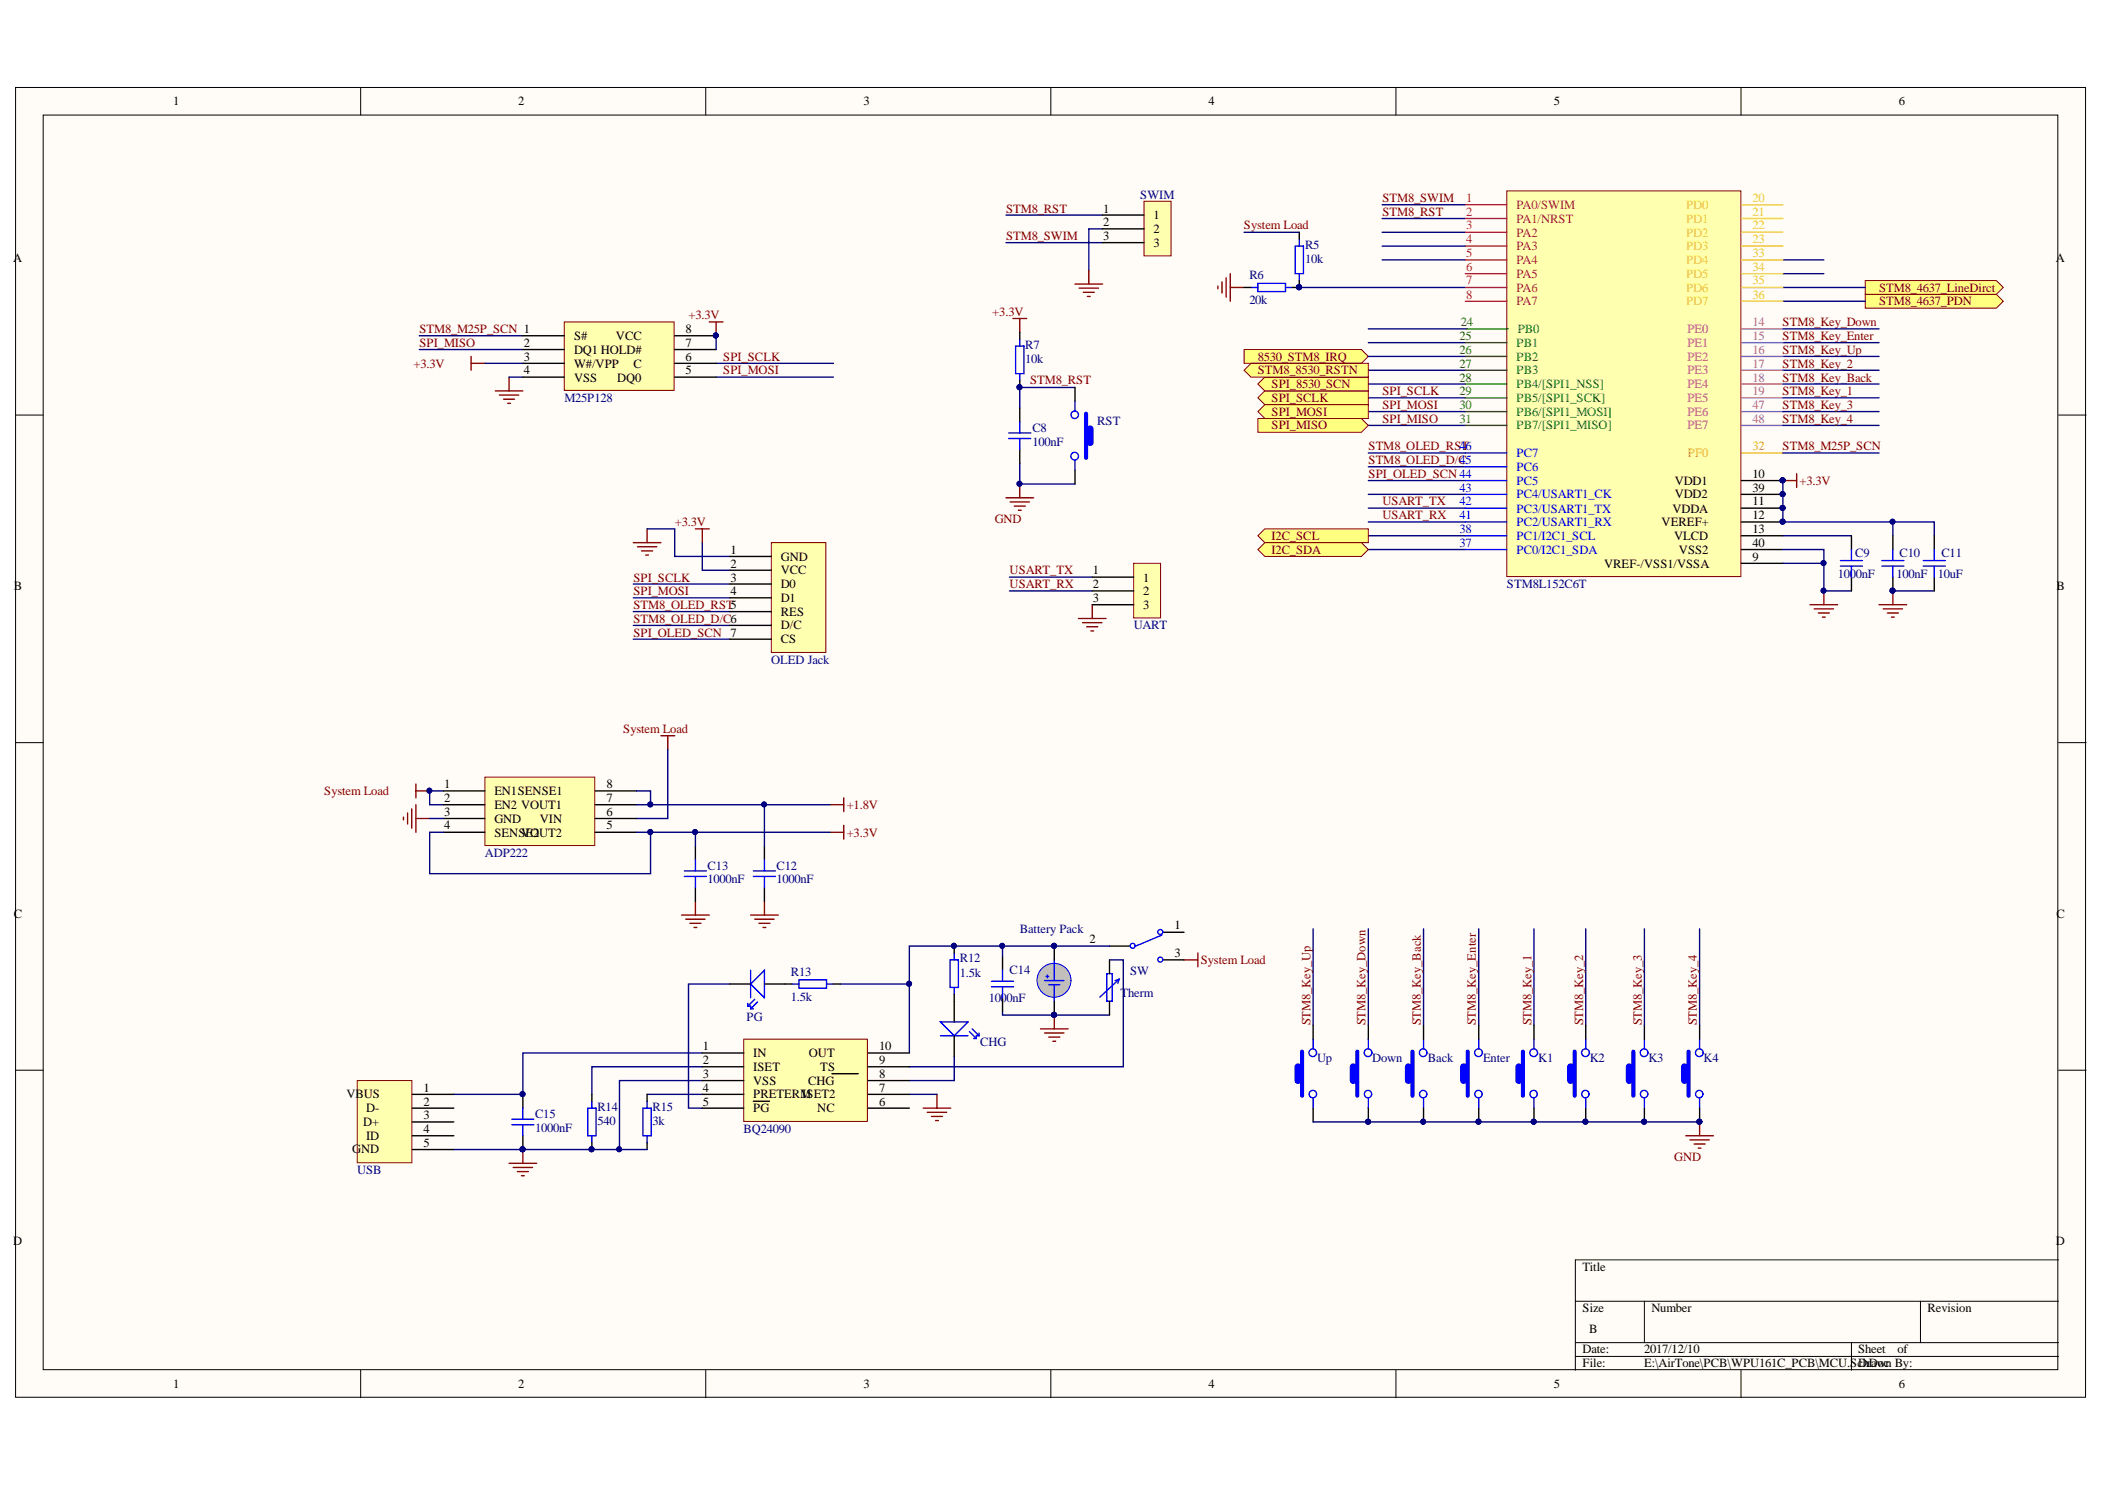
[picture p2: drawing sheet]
<svg xmlns="http://www.w3.org/2000/svg" width="297mm" height="210mm" viewBox="0 0 297 210" stroke-linecap="round" stroke-linejoin="round" font-family="sans-serif">
<defs><g id="words">
<g font-size="1.8">
<text x="24.4" y="14.9">1</text>
<text x="73.1" y="14.9">2</text>
<text x="121.8" y="14.9">3</text>
<text x="170.5" y="14.9">4</text>
<text x="219.2" y="14.9">5</text>
<text x="268" y="14.9">6</text>
<text x="155.7" y="30">1</text>
<text x="155.7" y="31.9">2</text>
<text x="155.7" y="33.9">3</text>
<text x="162.8" y="30.9">1</text>
<text x="162.8" y="32.9">2</text>
<text x="162.8" y="34.8">3</text>
<text x="1.9" y="37">A</text>
<text x="290.1" y="37">A</text>
<text x="81" y="48">S#</text>
<text x="86.9" y="48">VCC</text>
<text x="96.7" y="47">8</text>
<text x="73.9" y="48.9">2</text>
<text x="73.9" y="50.9">3</text>
<text x="73.9" y="52.8">4</text>
<text x="81" y="49.9">DQ1 HOLD#</text>
<text x="81" y="51.9">W#/VPP</text>
<text x="81" y="53.8">VSS</text>
<text x="87.1" y="53.8">DQ0</text>
<text x="89.4" y="51.9">C</text>
<text x="96.7" y="52.8">5</text>
<text x="96.7" y="50.9">6</text>
<text x="96.7" y="48.9">7</text>
<text x="236.3" y="68.3">VDD1</text>
<text x="236.3" y="70.3">VDD2</text>
<text x="247.3" y="67.4">10</text>
<text x="247.3" y="71.3">11</text>
<text x="247.3" y="69.4">39</text>
<text x="234.5" y="74.3">VEREF+</text>
<text x="236" y="72.3">VDDA</text>
<text x="236.2" y="76.2">VLCD</text>
<text x="247.3" y="73.2">12</text>
<text x="247.3" y="75.2">13</text>
<text x="247.3" y="77.1">40</text>
<text x="1.9" y="83.2">B</text>
<text x="103.1" y="78.1">1</text>
<text x="103.1" y="80.1">2</text>
<text x="103.1" y="82">3</text>
<text x="103.1" y="84">4</text>
<text x="110.2" y="79.1">GND</text>
<text x="110.2" y="81">VCC</text>
<text x="110.2" y="83">D0</text>
<text x="154.2" y="81">1</text>
<text x="154.2" y="83">2</text>
<text x="161.3" y="82">1</text>
<text x="161.3" y="84">2</text>
<text x="226.4" y="80.1">VREF-/VSS1/VSSA</text>
<text x="236.9" y="78.1">VSS2</text>
<text x="247.3" y="79.1">9</text>
<text x="290.2" y="83.2">B</text>
<text x="110.2" y="84.9">D1</text>
<text x="110.2" y="86.8">RES</text>
<text x="110.2" y="88.8">D/C</text>
<text x="154.2" y="84.9">3</text>
<text x="161.3" y="85.9">3</text>
<text x="110.2" y="90.7">CS</text>
<text x="62.7" y="111.2">1</text>
<text x="62.7" y="113.1">2</text>
<text x="69.8" y="112.2">EN1SENSE1</text>
<text x="85.6" y="113.1">7</text>
<text x="85.6" y="111.2">8</text>
<text x="62.7" y="115.1">3</text>
<text x="62.7" y="117">4</text>
<text x="69.8" y="114.1">EN2 VOUT1</text>
<text x="69.8" y="116.1">GND</text>
<text x="69.8" y="118">SENSVOUT2</text>
<text x="74.2" y="118">E2</text>
<text x="76.2" y="116.1">VIN</text>
<text x="85.6" y="117">5</text>
<text x="85.6" y="115.1">6</text>
<text x="1.9" y="129.4">C</text>
<text x="165.7" y="131.1">1</text>
<text x="290.2" y="129.4">C</text>
<text x="153.7" y="133.1">2</text>
<text x="165.7" y="135">3</text>
<text x="99.2" y="148.2">1</text>
<text x="106.3" y="149.1">IN</text>
<text x="114.1" y="149.1">OUT</text>
<text x="124" y="148.2">10</text>
<text x="48.9" y="154.9">VBUS</text>
<text x="59.8" y="154">1</text>
<text x="59.8" y="156">2</text>
<text x="99.2" y="150.1">2</text>
<text x="99.2" y="152.1">3</text>
<text x="99.2" y="154">4</text>
<text x="99.2" y="156">5</text>
<text x="106.3" y="151.1">ISET</text>
<text x="106.3" y="153">VSS</text>
<text x="106.3" y="154.9">PRETERM</text>
<text x="113.2" y="154.9">ISET2</text>
<text x="114.1" y="153">CHG</text>
<text x="115.8" y="151.1">TS</text>
<text x="124" y="156">6</text>
<text x="124" y="154">7</text>
<text x="124" y="152.1">8</text>
<text x="124" y="150.1">9</text>
<text x="51.2" y="158.8">D+</text>
<text x="51.7" y="156.9">D-</text>
<text x="51.7" y="160.8">ID</text>
<text x="59.8" y="157.9">3</text>
<text x="59.8" y="159.8">4</text>
<text x="59.8" y="161.8">5</text>
<text x="106.3" y="156.9">PG</text>
<text x="115.3" y="156.9">NC</text>
<text x="49.7" y="162.7">GND</text>
<text x="1.9" y="175.6">D</text>
<text x="223.3" y="179.3">Title</text>
<text x="290.1" y="175.6">D</text>
<text x="223.3" y="185.1">Size</text>
<text x="233" y="185.1">Number</text>
<text x="272" y="185.1">Revision</text>
<text x="223.3" y="190.9">Date:</text>
<text x="224.2" y="188.1">B</text>
<text x="232" y="190.9">2017/12/10</text>
<text x="262.2" y="190.9">Sheet</text>
<text x="267.8" y="190.9">of</text>
<text x="24.4" y="195.8">1</text>
<text x="73.1" y="195.8">2</text>
<text x="121.8" y="195.8">3</text>
<text x="170.5" y="195.8">4</text>
<text x="219.2" y="195.8">5</text>
<text x="223.3" y="192.9">File:</text>
<text x="232" y="192.9">E:\AirTone\PCB\WPU161C_PCB\MCU.ScDrawn By:</text>
<text x="262.9" y="192.9">hDoc</text>
<text x="268" y="195.8">6</text>
</g>
<g font-size="1.8" fill="#800000">
<text x="142" y="30">STM8_RST</text>
<text x="195.1" y="28.5">STM8_SWIM</text>
<text x="142" y="33.9">STM8_SWIM</text>
<text x="175.5" y="32.4">System Load</text>
<text x="195.1" y="30.4">STM8_RST</text>
<text x="265.2" y="41.1">STM8_4637_LineDirct</text>
<text x="59.2" y="47">STM8_M25P_SCN 1</text>
<text x="97.2" y="45">+3.3V</text>
<text x="140" y="44.5">+3.3V</text>
<text x="251.5" y="46">STM8_Key_Down</text>
<text x="251.5" y="48">STM8_Key_Enter</text>
<text x="265.2" y="43.1">STM8_4637_PDN</text>
<text x="58.3" y="51.9">+3.3V</text>
<text x="59.2" y="48.9">SPI_MISO</text>
<text x="102.1" y="50.9">SPI_SCLK</text>
<text x="102.1" y="52.8">SPI_MOSI</text>
<text x="177.5" y="50.9">8530_STM8_IRQ</text>
<text x="177.5" y="52.8">STM8_8530_RSTN</text>
<text x="251.5" y="49.9">STM8_Key_Up</text>
<text x="251.5" y="53.8">STM8_Key_Back</text>
<text x="251.5" y="51.9">STM8_Key_2</text>
<text x="145.3" y="54.2">STM8_RST</text>
<text x="179.4" y="56.7">SPI_SCLK</text>
<text x="179.4" y="58.6">SPI_MOSI</text>
<text x="179.4" y="54.7">SPI_8530_SCN</text>
<text x="195.1" y="59.6">SPI_MISO</text>
<text x="195.1" y="57.7">SPI_MOSI</text>
<text x="195.1" y="55.8">SPI_SCLK</text>
<text x="251.5" y="55.8">STM8_Key_1</text>
<text x="251.5" y="57.7">STM8_Key_3</text>
<text x="251.5" y="59.6">STM8_Key_4</text>
<text x="179.4" y="60.6">SPI_MISO</text>
<text x="193.1" y="63.5">STM8_OLED_RS4T6</text>
<text x="193.1" y="65.5">STM8_OLED_D/C</text>
<text x="251.5" y="63.5">STM8_M25P_SCN</text>
<text x="193.1" y="67.4">SPI_OLED_SCN 44</text>
<text x="195.1" y="71.3">USART_TX</text>
<text x="253.9" y="68.3">+3.3V</text>
<text x="95.2" y="74.3">+3.3V</text>
<text x="140.4" y="73.8">GND</text>
<text x="179.4" y="76.2">I2C_SCL</text>
<text x="195.1" y="73.2">USART_RX</text>
<text x="89.4" y="82">SPI_SCLK</text>
<text x="89.4" y="84">SPI_MOSI</text>
<text x="142.5" y="81">USART_TX</text>
<text x="142.5" y="83">USART_RX</text>
<text x="179.4" y="78.1">I2C_SDA</text>
<text x="89.4" y="89.8">SPI_OLED_SCN 7</text>
<text x="89.4" y="87.9">STM8_OLED_D/C6</text>
<text x="89.4" y="85.9">STM8_OLED_RST5</text>
<text x="87.9" y="103.4">System Load</text>
<text x="45.7" y="112.2">System Load</text>
<text x="119.5" y="114.1">+1.8V</text>
<text x="119.5" y="118">+3.3V</text>
<text x="169.4" y="136">System Load</text>
<text x="184.9" y="144.6" transform="rotate(-90 184.9 144.6)">STM8_Key_Up</text>
<text x="192.7" y="144.6" transform="rotate(-90 192.7 144.6)">STM8_Key_Down</text>
<text x="200.5" y="144.6" transform="rotate(-90 200.5 144.6)">STM8_Key_Back</text>
<text x="208.3" y="144.6" transform="rotate(-90 208.3 144.6)">STM8_Key_Enter</text>
<text x="216.1" y="144.6" transform="rotate(-90 216.1 144.6)">STM8_Key_1</text>
<text x="223.4" y="144.6" transform="rotate(-90 223.4 144.6)">STM8_Key_2</text>
<text x="231.7" y="144.6" transform="rotate(-90 231.7 144.6)">STM8_Key_3</text>
<text x="239.5" y="144.6" transform="rotate(-90 239.5 144.6)">STM8_Key_4</text>
<text x="236.2" y="163.7">GND</text>
</g>
<g font-size="1.8" fill="#000080">
<text x="160.9" y="28">SWIM</text>
<text x="184.2" y="35.1">R5</text>
<text x="176.3" y="39.4">R6</text>
<text x="184.2" y="37.1">10k</text>
<text x="176.3" y="42.9">20k</text>
<text x="144.7" y="51.2">10k</text>
<text x="144.7" y="49.3">R7</text>
<text x="79.6" y="56.7">M25P128</text>
<text x="154.8" y="59.9">RST</text>
<text x="145.7" y="62.9">100nF</text>
<text x="145.7" y="60.9">C8</text>
<text x="212.7" y="83">STM8L152C6T</text>
<text x="259.3" y="81.5">1000nF</text>
<text x="261.8" y="78.6">C9</text>
<text x="267.6" y="81.5">100nF</text>
<text x="268" y="78.6">C10</text>
<text x="273.4" y="81.5">10uF</text>
<text x="274" y="78.6">C11</text>
<text x="160" y="88.8">UART</text>
<text x="108.8" y="93.7">OLED Jack</text>
<text x="68.4" y="120.9">ADP222</text>
<text x="99.9" y="124.6">1000nF</text>
<text x="99.9" y="122.7">C13</text>
<text x="109.6" y="124.6">1000nF</text>
<text x="109.6" y="122.7">C12</text>
<text x="143.9" y="131.6">Battery Pack</text>
<text x="111.6" y="137.6">R13</text>
<text x="135.5" y="137.8">1.5k</text>
<text x="135.5" y="135.8">R12</text>
<text x="142.5" y="137.5">C14</text>
<text x="159.5" y="137.5">SW</text>
<text x="111.6" y="141.2">1.5k</text>
<text x="139.5" y="141.3">1000nF</text>
<text x="158.1" y="140.7">Therm</text>
<text x="105.4" y="144">PG</text>
<text x="138.3" y="147.5">CHG</text>
<text x="185.8" y="149.9">Up</text>
<text x="193.6" y="149.9">Down</text>
<text x="201.5" y="149.9">Back</text>
<text x="209.3" y="149.9">Enter</text>
<text x="217" y="149.9">K1</text>
<text x="224.3" y="149.9">K2</text>
<text x="232.6" y="149.9">K3</text>
<text x="240.4" y="149.9">K4</text>
<text x="75.5" y="159.7">1000nF</text>
<text x="75.5" y="157.7">C15</text>
<text x="84.3" y="158.7">540</text>
<text x="84.3" y="156.7">R14</text>
<text x="92.1" y="158.7">3k</text>
<text x="92.1" y="156.7">R15</text>
<text x="104.9" y="159.8">BQ24090</text>
<text x="50.4" y="165.7">USB</text>
</g>
<g font-size="1.8" fill="#ee0e22">
<text x="206.9" y="28.5">1</text>
<text x="214" y="29.5">PA0/SWIM</text>
<text x="206.9" y="30.4">2</text>
<text x="206.9" y="32.4">3</text>
<text x="206.9" y="34.3">4</text>
<text x="214" y="31.4">PA1/NRST</text>
<text x="214" y="33.4">PA2</text>
<text x="214" y="35.3">PA3</text>
<text x="206.9" y="36.2">5</text>
<text x="206.9" y="38.2">6</text>
<text x="206.9" y="40.1">7</text>
<text x="214" y="37.3">PA4</text>
<text x="214" y="39.2">PA5</text>
<text x="214" y="41.1">PA6</text>
<text x="206.9" y="42.2">8</text>
<text x="214" y="43.1">PA7</text>
</g>
<g font-size="1.8" fill="#fc0">
<text x="237.9" y="29.5">PD0</text>
<text x="247.3" y="28.5">20</text>
<text x="237.9" y="31.4">PD1</text>
<text x="237.9" y="33.4">PD2</text>
<text x="237.9" y="35.3">PD3</text>
<text x="247.3" y="30.4">21</text>
<text x="247.3" y="32.4">22</text>
<text x="247.3" y="34.3">23</text>
<text x="237.9" y="37.3">PD4</text>
<text x="237.9" y="39.2">PD5</text>
<text x="237.9" y="41.1">PD6</text>
<text x="247.3" y="36.2">33</text>
<text x="247.3" y="38.2">34</text>
<text x="247.3" y="40.1">35</text>
<text x="237.9" y="43.1">PD7</text>
<text x="247.3" y="42.2">36</text>
</g>
<g font-size="1.8" fill="#008000">
<text x="206" y="48">25</text>
<text x="206.1" y="46">24</text>
<text x="214.2" y="47">PB0</text>
<text x="206" y="49.9">26</text>
<text x="206" y="51.9">27</text>
<text x="206" y="53.8">28</text>
<text x="214" y="48.9">PB1</text>
<text x="214" y="50.9">PB2</text>
<text x="214" y="52.8">PB3</text>
<text x="206" y="55.8">29</text>
<text x="206" y="57.7">30</text>
<text x="206" y="59.6">31</text>
<text x="214" y="54.7">PB4/[SPI1_NSS]</text>
<text x="214" y="56.7">PB5/[SPI1_SCK]</text>
<text x="214" y="58.6">PB6/[SPI1_MOSI]</text>
<text x="214" y="60.6">PB7/[SPI1_MISO]</text>
</g>
<g font-size="1.8" fill="#c0c">
<text x="238.1" y="47">PE0</text>
<text x="247.3" y="46">14</text>
<text x="247.3" y="48">15</text>
<text x="238.1" y="48.9">PE1</text>
<text x="238.1" y="50.9">PE2</text>
<text x="238.1" y="52.8">PE3</text>
<text x="247.3" y="49.9">16</text>
<text x="247.3" y="51.9">17</text>
<text x="247.3" y="53.8">18</text>
<text x="238.1" y="54.7">PE4</text>
<text x="238.1" y="56.7">PE5</text>
<text x="238.1" y="58.6">PE6</text>
<text x="247.3" y="55.8">19</text>
<text x="247.3" y="57.7">47</text>
<text x="247.3" y="59.6">48</text>
<text x="238.1" y="60.6">PE7</text>
</g>
<g font-size="1.8" fill="#00f">
<text x="206" y="65.5">45</text>
<text x="214" y="64.5">PC7</text>
<text x="206" y="71.3">42</text>
<text x="206" y="69.4">43</text>
<text x="214" y="70.3">PC4/USART1_CK</text>
<text x="214" y="68.3">PC5</text>
<text x="214" y="66.4">PC6</text>
<text x="206" y="77.1">37</text>
<text x="206" y="75.2">38</text>
<text x="206" y="73.2">41</text>
<text x="214" y="76.2">PC1/I2C1_SCL</text>
<text x="214" y="74.3">PC2/USART1_RX</text>
<text x="214" y="72.3">PC3/USART1_TX</text>
<text x="214" y="78.1">PC0/I2C1_SDA</text>
</g>
<g font-size="1.8" fill="#fd8300">
<text x="238.2" y="64.5">PF0</text>
<text x="247.3" y="63.5">32</text>
</g>
</g></defs>
<g fill="#fffcf8" stroke="#000" stroke-width=".14">
<path d="M2.2 12.3h292.1v184.8h-292.1z"/>
<path d="M6.1 16.2h284.3v177h-284.3z"/>
</g>
<g fill="none" stroke="#000" stroke-width=".14">
<path d="M50.9 12.3v3.9M99.6 12.3v3.9M148.3 12.3v3.9M197 12.3v3.9M245.7 12.3v3.9M2.2 58.5h3.9M290.5 58.5h3.9M2.2 104.8h3.9M290.5 104.8h3.9M2.2 151h3.9M290.5 151h3.9M290.5 177.7h-68.2v15.6"/>
<path d="M50.9 193.3v3.9M99.6 193.3v3.9M148.3 193.3v3.9M197 193.3v3.9M222.3 183.6h68.2M222.3 189.4h68.2M222.3 191.3h68.2M232 183.6v5.8M245.7 193.3v3.9M261.3 189.4v3.9M271 183.6v5.8"/>
</g>
<g fill="none" stroke="#800000" stroke-width=".19">
<path d="M251.6 67.8h1.9M253.5 66.8v2M255.4 85.3h3.9M256 85.9h2.7M256.6 86.5h1.5M257.2 87.1h.4M257.4 83.4v1.9M56.9 115.3v.4M57.5 114.7v1.5M58.1 114.1v2.7M58.7 110.6v1.9M58.7 113.5v3.9"/>
<path d="M58.7 111.6h1.9M58.7 115.5h1.9M93.3 103.8h1.9M94.2 103.8v1.9M117.1 113.5h2M117.1 117.4h2M119.1 112.5v2M119.1 116.4v2M96.2 129.1h3.9M96.8 129.7h2.7M97.3 130.2h1.6M97.9 130.8h.4"/>
<path d="M98.1 127.1v2M105.9 129.1h3.9M106.5 129.7h2.7M107.1 130.2h1.5M107.7 130.8h.4M107.9 127.1v2M167.1 135.4h1.9M169 134.4v2M130.3 156.3h3.9M130.9 156.9h2.7M131.4 157.5h1.6M132 158.1h.4"/>
<path d="M132.2 154.4v1.9M146.8 145.1h3.9M147.4 145.7h2.7M148 146.3h1.6M148.6 146.9h.4M148.8 143.2v1.9M71.8 164.1h3.9M72.4 164.7h2.7M73 165.3h1.6M73.6 165.9h.4M73.8 162.2v1.9"/>
</g>
<g fill="#000080" stroke="#000080" stroke-width=".14">
<circle cx="73.7" cy="162.1" r=".35"/>
<circle cx="87.4" cy="162.1" r=".35"/>
<circle cx="128.3" cy="138.8" r=".35"/>
<circle cx="148.7" cy="143.1" r=".35"/>
<circle cx="60.6" cy="111.5" r=".35"/>
<circle cx="257.3" cy="83.3" r=".35"/>
<circle cx="251.5" cy="67.8" r=".35"/>
<circle cx="267" cy="73.6" r=".35"/>
</g>
<path d="M193.1 56.1h13.7M193.1 58.1h13.7M193.1 60h13.7M267.1 73.6h5.8v2M62.6 111.6h-2v1.9h2M103 138.8h-5.8v17.5h1.9M118.6 138.8h9.7v9.7M91.3 154.4h7.8M99.1 150.5h-15.6v3.9M99.1 152.4h-11.7v9.8M128.3 154.4h3.9M141.5 142.7v.5h15.1" fill="none" stroke="#000080" stroke-width=".19"/>
<g fill="#ffff80" stroke="#800000" stroke-width=".14">
<path d="M177.5 56.1l1-1h14.6v2h-14.6z" fill-rule="evenodd"/>
<path d="M177.5 58.1l1-1h14.6v1.9h-14.6z" fill-rule="evenodd"/>
<path d="M177.5 59h14.6l1 1-1 1h-14.6z" fill-rule="evenodd"/>
</g>
<path d="M193.1 54.2h13.7M193.1 52.2h13.7" fill="none" stroke="#000080" stroke-width=".19"/>
<path d="M177.5 54.2l1-1h14.6v1.9h-14.6z" fill-rule="evenodd" fill="#ffff80" stroke="#800000" stroke-width=".14"/>
<path d="M89.4 76.5h3.9M89.9 77.1h2.8M90.5 77.7h1.6M91.1 78.3h.4M91.3 74.6v1.9M98.1 74.6h2M99.1 74.6v1.9" fill="none" stroke="#800000" stroke-width=".19"/>
<path d="M91.3 74.6h3.9v3.9h7.8M99.1 76.5v3.9h3.9M193.1 63.9h13.7M193.1 65.8h13.7M193.1 67.8h13.7M89.4 82.4h13.6M89.4 84.3h13.6M89.4 86.3h13.6M89.4 88.2h13.6M89.4 90.2h13.6" fill="none" stroke="#000080" stroke-width=".19"/>
<g fill="#ffff80" stroke="#800000" stroke-width=".14">
<path d="M175.6 49.3h16.5l1 1-1 1h-16.5z" fill-rule="evenodd"/>
<path d="M175.6 52.2l.9-.9h16.6v1.9h-16.6z" fill-rule="evenodd"/>
</g>
<path d="M193.1 48.3h13.7M193.1 50.3h13.7M193.1 75.6h13.7M193.1 77.5h13.7" fill="none" stroke="#000080" stroke-width=".19"/>
<g fill="#ffff80" stroke="#800000" stroke-width=".14">
<path d="M177.5 75.6l1-1h14.6v1.9h-14.6z" fill-rule="evenodd"/>
<path d="M177.5 77.5l1-1h13.6l1 1-1 1h-13.6z" fill-rule="evenodd"/>
<path d="M263.2 41.5h18.5l1 1-1 1h-18.5z" fill-rule="evenodd"/>
<path d="M263.2 39.6h18.5l1 1-1 .9h-18.5z" fill-rule="evenodd"/>
</g>
<g fill="none" stroke="#000080" stroke-width=".19">
<path d="M142 30.3h13.6M142 34.2h13.6M155.6 32.3h-2v5.8M175.6 32.8h7.7M195 28.9h11.8M195 30.8h11.8M195 32.8h11.8M195 36.7h11.8M251.6 36.7h5.8M251.6 38.6h5.8M59.2 47.4h14.6M59.2 49.3h14.6"/>
<path d="M71.8 53.2h2M101.1 51.3h16.5M101.1 53.2h16.5M151.7 54.7h-7.8v2.9M183.3 40.6h23.5M193.1 46.4h13.9M251.6 46.4h13.6M251.6 40.6h11.6M251.6 56.1h13.6M251.6 54.2h13.6M251.6 52.2h13.6M251.6 50.3h13.6"/>
<path d="M251.6 48.3h13.6M251.6 42.5h11.6M143.9 65.4v2.9h7.8M193.1 69.7h13.7M193.1 71.7h13.7M193.1 73.6h13.7M251.6 79.5h5.8M251.6 75.6h9.7M142.4 81.4h11.7M142.4 83.4h11.7M94.2 105.7v9.8h-4.3M156.6 135.4h1.9v15.1h-30.2"/>
<path d="M185.3 131v13.6M193.1 131v13.6M200.9 131v13.6M208.7 131v13.6M216.5 131v13.6M223.8 131v13.6M99.1 148.5h-25.3v5.9h-9.8M64 162.2h9.8"/>
</g>
<g fill="none" stroke="#800000" stroke-width=".19">
<path d="M153.6 38.1v2M172.4 39.8v1.5M173 39.2v2.7M173.6 38.6v3.9M69.9 55.1h3.9M70.5 55.7h2.7M71.1 56.3h1.5M71.6 56.9h.4M71.8 53.2v1.9M100.1 45.4h1.9M101.1 45.4v2M142.9 44.9h2"/>
<path d="M143.9 44.9v2M151.7 40.1h3.9M152.3 40.6h2.7M152.9 41.2h1.5M153.4 41.8h.4M171.9 40.4v.3M173.6 40.6h2M142 70.2h3.9M142.5 70.8h2.8M143.1 71.4h1.6M143.7 72h.4M143.9 68.3v1.9"/>
</g>
<g fill="#000080" stroke="#000080" stroke-width=".14">
<circle cx="101" cy="47.3" r=".35"/>
<circle cx="143.8" cy="68.2" r=".35"/>
<circle cx="143.8" cy="54.6" r=".35"/>
<circle cx="73.7" cy="154.3" r=".35"/>
<circle cx="73.7" cy="162.1" r=".35"/>
<circle cx="183.3" cy="40.5" r=".35"/>
<circle cx="257.3" cy="79.4" r=".35"/>
</g>
<path d="M212.6 26.9h33.1v54.4h-33.1z" fill="#ffffb0" stroke="#800000" stroke-width=".14"/>
<path d="M206.8 28.9h5.8M206.8 30.8h5.8M206.8 32.8h5.8M206.8 34.7h5.8M206.8 36.7h5.8M206.8 38.6h5.8M206.8 40.6h5.8M206.8 42.5h5.8" fill="none" stroke="#ee0e22" stroke-width=".19"/>
<g fill="none" stroke="#000" stroke-width=".19">
<path d="M183.3 32.8v.9M183.3 39.6v1h-.9M143.9 46.9v.9M143.9 53.7v1M143.9 57.6v1.9M175.6 40.6h.9M143.9 63.4v2M245.7 79.5h5.9M245.7 67.8h5.9M245.7 71.7h5.9M245.7 73.6h5.9M245.7 75.6h5.9"/>
<path d="M245.7 69.7h5.9M245.7 77.5h5.9M261.3 75.6v1.9M267.1 75.6v1.9M272.9 75.6v1.9M261.3 81.4v2M267.1 81.4v2M272.9 81.4v2M98.1 119.4v1.9M107.9 119.4v1.9M98.1 125.2v1.9M107.9 125.2v1.9"/>
<path d="M110.8 138.8h1M117.6 138.8h1M134.7 133.5v.9M141.5 134.9v2M73.8 154.4v1.9M83.5 154.4v.9M91.3 154.4v.9M134.7 140.3v.9M141.5 140.8v1.9M73.8 160.2v2M83.5 161.2v1M91.3 161.2v1"/>
</g>
<g fill="#000080" stroke="#000080" stroke-width=".14">
<circle cx="251.5" cy="67.8" r=".35"/>
<circle cx="251.5" cy="71.6" r=".35"/>
<circle cx="251.5" cy="73.6" r=".35"/>
<circle cx="251.5" cy="69.7" r=".35"/>
<circle cx="183.3" cy="40.5" r=".35"/>
<circle cx="267" cy="83.3" r=".35"/>
<circle cx="257.3" cy="79.4" r=".35"/>
<circle cx="257.3" cy="83.3" r=".35"/>
<circle cx="267" cy="73.6" r=".35"/>
<circle cx="73.7" cy="162.1" r=".35"/>
<circle cx="73.7" cy="154.3" r=".35"/>
<circle cx="83.5" cy="162.1" r=".35"/>
<circle cx="87.4" cy="162.1" r=".35"/>
<circle cx="134.6" cy="133.4" r=".35"/>
<circle cx="141.4" cy="133.4" r=".35"/>
<circle cx="143.8" cy="54.6" r=".35"/>
</g>
<path d="M245.7 46.4h5.9M245.7 48.3h5.9M245.7 50.3h5.9M245.7 52.2h5.9M245.7 54.2h5.9M245.7 56.1h5.9M245.7 58.1h5.9M245.7 60h5.9" fill="none" stroke="#c0c" stroke-width=".19"/>
<path d="M245.7 28.9h5.9M245.7 30.8h5.9M245.7 32.8h5.9M245.7 34.7h5.9M245.7 36.7h5.9M245.7 38.6h5.9M245.7 40.6h5.9M245.7 42.5h5.9" fill="none" stroke="#fc0" stroke-width=".19"/>
<path d="M206.8 48.3h5.8M206.8 50.3h5.8M206.8 52.2h5.8M206.8 54.2h5.8M206.8 56.1h5.8M206.8 58.1h5.8M207 46.4h5.8M206.8 60h5.8" fill="none" stroke="#008000" stroke-width=".19"/>
<path d="M245.7 63.9h5.9" fill="none" stroke="#fd8300" stroke-width=".19"/>
<g fill="none" stroke="#00f" stroke-width=".19">
<path d="M177.5 40h3.9v1.1h-3.9zM182.8 34.7h1.1v3.9h-1.1zM183.3 33.7v1M183.3 38.6v1M143.3 48.8h1.2v3.9h-1.2zM143.9 47.8v1M143.9 52.7v1M143.9 59.5v1.6M176.5 40.6h1M181.4 40.6h1M142.3 61.9h3.2M142.3 61.1h3.2"/>
<path d="M143.9 61.9v1.5M206.8 77.5h5.8M206.8 75.6h5.8M206.8 73.6h5.8M206.8 71.7h5.8M206.8 69.7h5.8M206.8 67.8h5.8M206.8 65.8h5.8M206.8 63.9h5.8M259.7 79.9h3.1M259.7 79.1h3.1M261.3 77.5v1.6"/>
<path d="M261.3 79.9v1.5M265.5 79.9h3.2M265.5 79.1h3.2M267.1 77.5v1.6M267.1 79.9v1.5M271.4 79.9h3.1M271.4 79.1h3.1M272.9 77.5v1.6M272.9 79.9v1.5M96.6 123.6h3.1M96.6 122.9h3.1M98.1 121.3v1.6"/>
<path d="M98.1 123.6v1.6M106.3 123.6h3.1M106.3 122.9h3.1M107.9 121.3v1.6M107.9 123.6v1.6M111.8 138.8h.9M112.7 138.2h3.9v1.2h-3.9zM116.6 138.8h1M134.1 135.4h1.1v3.9h-1.1zM134.7 134.4v1M134.7 139.3v1M139.9 139.2h3.1"/>
<path d="M139.9 138.4h3.1M141.5 136.9v1.5M141.5 139.2v1.6M72.2 158.7h3.1M72.2 157.9h3.1M73.8 156.3v1.6M73.8 158.7v1.5M82.9 156.3h1.2v3.9h-1.2zM83.5 155.3v1M90.7 156.3h1.2v3.9h-1.2zM91.3 155.3v1M83.5 160.2v1"/>
<path d="M91.3 160.2v1"/>
</g>
<path d="M265.2 85.3h3.9M265.7 85.9h2.8M266.3 86.5h1.6M266.9 87.1h.4M267.1 83.4v1.9" fill="none" stroke="#800000" stroke-width=".19"/>
<path d="M251.6 77.5h5.8v5.9h3.9M251.6 67.8v5.8h15.5v2M267.1 83.4h5.8M141.5 133.5v1.4M73.8 162.2h17.5" fill="none" stroke="#000080" stroke-width=".19"/>
<path d="M79.6 45.4h15.5v9.7h-15.5z" fill="#ffffb0" stroke="#800000" stroke-width=".14"/>
<path d="M73.8 47.4h5.8M73.8 49.3h5.8M73.8 51.3h5.8M73.8 53.2h5.8M95.2 47.4h5.9M95.2 49.3h5.9M95.2 51.3h5.9M95.2 53.2h5.9" fill="none" stroke="#000" stroke-width=".19"/>
<circle cx="101" cy="47.3" r=".35" fill="#000080" stroke="#000080" stroke-width=".14"/>
<path d="M134.7 149v3.4h-6.4" fill="none" stroke="#000080" stroke-width=".19"/>
<path d="M104.9 146.6h17.5v11.6h-17.5z" fill="#ffffb0" stroke="#800000" stroke-width=".14"/>
<g fill="none" stroke="#000" stroke-width=".19">
<path d="M99.1 148.5h5.8M99.1 150.5h5.8M99.1 152.4h5.8M99.1 154.4h5.8M99.1 156.3h5.8M106.3 155.3h.9M107.3 155.3h1.3M117.4 151.5h1.1M118.6 151.5h2.5M122.5 148.5h5.8M122.5 150.5h5.8M122.5 152.4h5.8"/>
<path d="M122.5 154.4h5.8M122.5 156.3h5.8"/>
</g>
<path d="M50.4 152.4h7.7v11.6h-7.7z" fill="#ffffb0" stroke="#800000" stroke-width=".14"/>
<g fill="none" stroke="#000" stroke-width=".19">
<path d="M151.7 54.7v1.9M151.7 66.3v2M58.2 154.4h5.8M58.2 156.3h5.8M58.2 158.3h5.8M185.3 144.6v2M185.3 156.3v2M193.1 144.6v2M193.1 156.3v2M200.9 144.6v2M200.9 156.3v2M208.7 144.6v2"/>
<path d="M208.7 156.3v2M216.5 144.6v2M216.5 156.3v2M223.8 144.6v2M223.8 156.3v2M58.2 160.2h5.8M58.2 162.2h5.8"/>
</g>
<g fill="none" stroke="#00f" stroke-width=".19">
<path d="M151.7 56.6v1.4M151.7 65v1.3M185.3 146.6v1.4M185.3 155v1.3M193.1 146.6v1.4M193.1 155v1.3M200.9 146.6v1.4M200.9 155v1.3M208.7 146.6v1.4M208.7 155v1.3M216.5 146.6v1.4M216.5 155v1.3"/>
<path d="M223.8 146.6v1.4M223.8 155v1.3"/>
<circle cx="151.7" cy="58.5" r=".53"/>
<circle cx="151.6" cy="64.3" r=".54"/>
<circle cx="185.2" cy="148.5" r=".54"/>
<circle cx="185.3" cy="154.3" r=".53"/>
<circle cx="193" cy="154.3" r=".52"/>
<circle cx="193" cy="148.5" r=".55"/>
<circle cx="200.8" cy="154.3" r=".52"/>
<circle cx="200.8" cy="148.5" r=".54"/>
<circle cx="208.6" cy="154.3" r=".53"/>
<circle cx="208.6" cy="148.5" r=".55"/>
<circle cx="216.4" cy="154.3" r=".52"/>
<circle cx="216.4" cy="148.5" r=".55"/>
<circle cx="223.7" cy="154.3" r=".52"/>
<circle cx="223.7" cy="148.5" r=".55"/>
</g>
<path d="M153.3 58.4v6.2M183.7 148.3v6.3M191.5 148.3v6.3M199.3 148.3v6.3M207.1 148.3v6.3M214.9 148.3v6.3M222.2 148.3v6.3" fill="none" stroke="#00f" stroke-width=".58"/>
<path d="M153.8 60.5v1.9M183.2 150.5v1.9M190.9 150.5v1.9M198.7 150.5v1.9M206.5 150.5v1.9M214.3 150.5v1.9M221.6 150.5v1.9" fill="none" stroke="#00f" stroke-width=".97"/>
<g fill="#000080" stroke="#000080" stroke-width=".14">
<circle cx="193" cy="158.2" r=".35"/>
<circle cx="200.8" cy="158.2" r=".35"/>
<circle cx="208.6" cy="158.2" r=".35"/>
<circle cx="216.4" cy="158.2" r=".35"/>
<circle cx="223.7" cy="158.2" r=".35"/>
</g>
<path d="M161.4 28.4h3.9v7.7h-3.9z" fill="#ffffb0" stroke="#800000" stroke-width=".14"/>
<path d="M155.6 30.3h5.8M155.6 32.3h5.8M155.6 34.2h5.8M103 138.8h2.9M107.9 138.8h2.9M156.6 135.4v2M156.6 133.5h2.9M164.2 131.5h2.9M164.2 135.4h2.9M134.7 141.2v3M134.7 146.1v2.9M156.6 141.2v2" fill="none" stroke="#000" stroke-width=".19"/>
<g fill="none" stroke="#00f" stroke-width=".19">
<path d="M105.9 138.8l2-1.9v3.9zM105.9 136.9v3.9M156.2 137.4h.8v3.8h-.8zM157.3 138.3l.6-.2-.2 .6M157.9 138.1l-2.7 2.6M164 131.9l-3.7 1.6M105.5 141.9h.4v.4M105.5 141.5v.4M105.9 142.3h.4M106.5 140.9l-1 1M106.9 141.3l-1 1M132.7 144.2h3.9l-1.9 1.9z"/>
<path d="M132.7 146.1h3.9M136.8 145.5l1 1M137.2 145.1l1 1M137.4 146.5h.4M138.2 146.1h-.4v.4M138.2 145.7v.4"/>
<circle cx="159.8" cy="133.4" r=".35"/>
<circle cx="163.7" cy="135.4" r=".35"/>
<circle cx="163.7" cy="131.5" r=".35"/>
</g>
<path d="M195 34.7h11.8M251.6 63.9h13.6" fill="none" stroke="#000080" stroke-width=".19"/>
<path d="M152.2 87.2h3.9M152.8 87.8h2.7M153.3 88.4h1.6M153.9 89h.4M154.1 85.3v1.9" fill="none" stroke="#800000" stroke-width=".19"/>
<path d="M108.8 76.5h7.7v15.5h-7.7z" fill="#ffffb0" stroke="#800000" stroke-width=".14"/>
<path d="M103 78.5h5.8M103 80.4h5.8M103 82.4h5.8M103 84.3h5.8M103 86.3h5.8M103 88.2h5.8M103 90.2h5.8" fill="none" stroke="#000" stroke-width=".19"/>
<path d="M160 79.5h3.8v7.7h-3.8z" fill="#ffffb0" stroke="#800000" stroke-width=".14"/>
<path d="M154.1 81.4h5.9M154.1 83.4h5.9M154.1 85.3h5.9" fill="none" stroke="#000" stroke-width=".19"/>
<path d="M68.4 51.3h5.4M101.1 47.4v1.9" fill="none" stroke="#000080" stroke-width=".19"/>
<circle cx="101" cy="47.3" r=".35" fill="#000080" stroke="#000080" stroke-width=".14"/>
<path d="M66.5 50.3v1.9M66.5 51.3h1.9" fill="none" stroke="#800000" stroke-width=".19"/>
<path d="M68.4 109.6h15.5v9.7h-15.5z" fill="#ffffb0" stroke="#800000" stroke-width=".14"/>
<path d="M62.6 111.6h5.8M62.6 113.5h5.8M62.6 115.5h5.8M62.6 117.4h5.8M84 111.6h5.9M84 113.5h5.9M84 115.5h5.9M84 117.4h5.9M232 144.6v2M232 156.3v2M239.8 144.6v2M239.8 156.3v2" fill="none" stroke="#000" stroke-width=".19"/>
<g fill="none" stroke="#000080" stroke-width=".19">
<path d="M251.6 58.1h13.6M251.6 60h13.6M60.6 115.5h2M62.6 117.4h-2v5.8h31.2v-5.8M89.9 111.6h1.9v1.9M89.9 113.5h27.2M89.9 117.4h8.2M107.9 113.5v5.9M117.1 117.4h-19v2M156.6 133.5h-28.3v5.3M232 131v13.6M239.8 131v13.6"/>
<path d="M185.3 158.3h54.5"/>
</g>
<g fill="#000080" stroke="#000080" stroke-width=".14">
<circle cx="91.8" cy="113.5" r=".35"/>
<circle cx="98.1" cy="117.4" r=".35"/>
<circle cx="107.8" cy="113.5" r=".35"/>
<circle cx="91.8" cy="117.4" r=".35"/>
<circle cx="232" cy="158.2" r=".35"/>
<circle cx="239.8" cy="158.2" r=".35"/>
<circle cx="193" cy="158.2" r=".35"/>
<circle cx="200.8" cy="158.2" r=".35"/>
<circle cx="208.6" cy="158.2" r=".35"/>
<circle cx="216.4" cy="158.2" r=".35"/>
<circle cx="223.7" cy="158.2" r=".35"/>
<circle cx="128.3" cy="138.8" r=".35"/>
<circle cx="134.6" cy="133.4" r=".35"/>
<circle cx="141.4" cy="133.4" r=".35"/>
<circle cx="148.7" cy="133.4" r=".35"/>
</g>
<g fill="none" stroke="#00f" stroke-width=".19">
<path d="M232 146.6v1.4M232 155v1.3M239.8 146.6v1.4M239.8 155v1.3"/>
<circle cx="232" cy="148.5" r=".55"/>
<circle cx="232" cy="154.3" r=".53"/>
<circle cx="239.8" cy="154.3" r=".52"/>
<circle cx="239.8" cy="148.5" r=".55"/>
</g>
<path d="M230.5 148.3v6.3M238.3 148.3v6.3" fill="none" stroke="#00f" stroke-width=".58"/>
<path d="M229.9 150.5v1.9M237.7 150.5v1.9" fill="none" stroke="#00f" stroke-width=".97"/>
<path d="M239.8 158.3v1.9M237.9 160.2h3.9M238.5 160.8h2.7M239.1 161.4h1.5M239.6 162h.4" fill="none" stroke="#800000" stroke-width=".19"/>
<circle cx="148.7" cy="138.3" r="2.39" fill="#c0c0c0" stroke="#00f" stroke-width=".14"/>
<path d="M147.4 138.3h2.7M147.6 137.7h.4M147.8 137.5v.4M148 138.9h1.6M148.8 135.4v2.9M148.8 138.9v2.3" fill="none" stroke="#00f" stroke-width=".19"/>
<path d="M148.8 133.5v1.9M148.8 141.2v2" fill="none" stroke="#000" stroke-width=".19"/>
<g fill="#000080" stroke="#000080" stroke-width=".14">
<circle cx="148.7" cy="133.4" r=".35"/>
<circle cx="148.7" cy="143.1" r=".35"/>
</g>
<use href="#words"/>
</svg>
